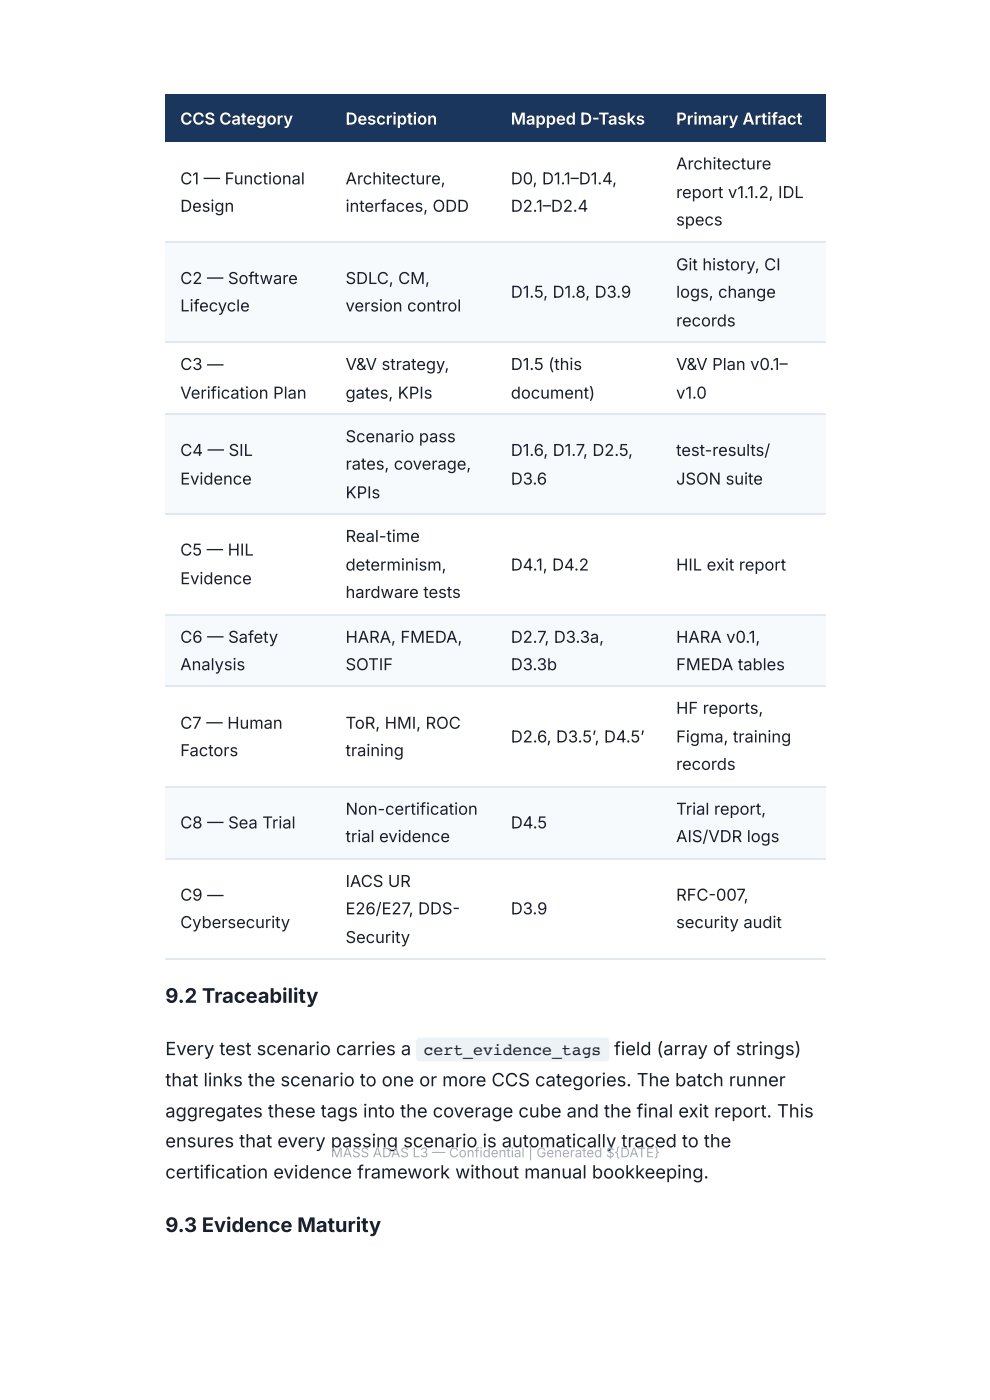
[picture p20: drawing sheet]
<svg xmlns="http://www.w3.org/2000/svg" width="210mm" height="297mm" viewBox="0 0 210 297" stroke-linecap="round" stroke-linejoin="round" font-family="sans-serif">
<defs><g id="words">
<g font-size="4.3" fill="#1a202c">
<text x="35.1" y="213">9.2 Traceability</text>
<text x="35.1" y="261.7">9.3 Evidence Maturity</text>
</g>
<g font-size="3.9" fill="#1a202c">
<text x="35.1" y="224.1">Every test scenario carries a</text>
<text x="130.4" y="224.1">field (array of strings)</text>
<text x="35.1" y="230.7">that links the scenario to one or more CCS categories. The batch runner</text>
<text x="35.1" y="237.3">aggregates these tags into the coverage cube and the final exit report. This</text>
<text x="35.1" y="243.7">ensures that every passing scenario is automatically traced to the</text>
<text x="35.1" y="250.3">certification evidence framework without manual bookkeeping.</text>
</g>
<g font-size="3.5" fill="#fff">
<text x="38.3" y="26.5">CCS Category</text>
<text x="73.4" y="26.5">Description</text>
<text x="108.5" y="26.5">Mapped D-Tasks</text>
<text x="143.6" y="26.5">Primary Artifact</text>
</g>
<g font-size="3.5" fill="#1a202c">
<text x="143.6" y="36">Architecture</text>
<text x="38.3" y="39.2">C1 — Functional</text>
<text x="73.4" y="39.2">Architecture,</text>
<text x="108.5" y="39.2">D0, D1.1–D1.4,</text>
<text x="38.3" y="45">Design</text>
<text x="73.4" y="45">interfaces, ODD</text>
<text x="108.5" y="45">D2.1–D2.4</text>
<text x="143.6" y="42.1">report v1.1.2, IDL</text>
<text x="143.6" y="47.9">specs</text>
<text x="143.6" y="57.4">Git history, CI</text>
<text x="38.3" y="60.3">C2 — Software</text>
<text x="73.4" y="60.3">SDLC, CM,</text>
<text x="108.5" y="63.2">D1.5, D1.8, D3.9</text>
<text x="143.6" y="63.2">logs, change</text>
<text x="38.3" y="66.1">Lifecycle</text>
<text x="73.4" y="66.1">version control</text>
<text x="143.6" y="69.3">records</text>
<text x="38.3" y="78.6">C3 —</text>
<text x="73.4" y="78.6">V&amp;V strategy,</text>
<text x="108.5" y="78.6">D1.5 (this</text>
<text x="143.6" y="78.6">V&amp;V Plan v0.1–</text>
<text x="38.3" y="84.7">Verification Plan</text>
<text x="73.4" y="84.7">gates, KPIs</text>
<text x="108.5" y="84.7">document)</text>
<text x="143.6" y="84.7">v1.0</text>
<text x="73.4" y="93.9">Scenario pass</text>
<text x="38.3" y="96.8">C4 — SIL</text>
<text x="73.4" y="99.7">rates, coverage,</text>
<text x="108.5" y="96.8">D1.6, D1.7, D2.5,</text>
<text x="143.6" y="96.8">test-results/</text>
<text x="38.3" y="102.9">Evidence</text>
<text x="73.4" y="105.8">KPIs</text>
<text x="108.5" y="102.9">D3.6</text>
<text x="143.6" y="102.9">JSON suite</text>
<text x="38.3" y="118">C5 — HIL</text>
<text x="73.4" y="115.1">Real-time</text>
<text x="38.3" y="124.1">Evidence</text>
<text x="73.4" y="121.2">determinism,</text>
<text x="108.5" y="121.2">D4.1, D4.2</text>
<text x="143.6" y="121.2">HIL exit report</text>
<text x="73.4" y="127">hardware tests</text>
<text x="38.3" y="136.5">C6 — Safety</text>
<text x="73.4" y="136.5">HARA, FMEDA,</text>
<text x="108.5" y="136.5">D2.7, D3.3a,</text>
<text x="143.6" y="136.5">HARA v0.1,</text>
<text x="38.3" y="142.3">Analysis</text>
<text x="73.4" y="142.3">SOTIF</text>
<text x="108.5" y="142.3">D3.3b</text>
<text x="143.6" y="142.3">FMEDA tables</text>
<text x="38.3" y="154.8">C7 — Human</text>
<text x="73.4" y="154.8">ToR, HMI, ROC</text>
<text x="143.6" y="151.6">HF reports,</text>
<text x="38.3" y="160.6">Factors</text>
<text x="73.4" y="160.6">training</text>
<text x="108.5" y="157.7">D2.6, D3.5’, D4.5’</text>
<text x="143.6" y="157.7">Figma, training</text>
<text x="143.6" y="163.5">records</text>
<text x="73.4" y="173">Non-certification</text>
<text x="143.6" y="173">Trial report,</text>
<text x="38.3" y="175.9">C8 — Sea Trial</text>
<text x="73.4" y="178.9">trial evidence</text>
<text x="108.5" y="175.9">D4.5</text>
<text x="143.6" y="178.9">AIS/VDR logs</text>
<text x="38.3" y="191.3">C9 —</text>
<text x="73.4" y="188.4">IACS UR</text>
<text x="143.6" y="191.3">RFC-007,</text>
<text x="38.3" y="197.1">Cybersecurity</text>
<text x="73.4" y="194.2">E26/E27, DDS-</text>
<text x="108.5" y="194.2">D3.9</text>
<text x="143.6" y="197.1">security audit</text>
<text x="73.4" y="200.3">Security</text>
<text x="90" y="224.1">cert_evidence_tags</text>
</g>
<text font-size="2.8" fill="#a0aec0" x="70.3" y="245.8">MASS ADAS L3 — Confidential | Generated ${DATE}</text>
</g></defs>
<g fill="#1a365d">
<path d="M35.2 20.1h34.9v10.1h-34.9z"/>
<path d="M70.1 20.1h35.2v10.1h-35.2z"/>
<path d="M105.3 20.1h35.2v10.1h-35.2z"/>
<path d="M140.5 20.1h34.9v10.1h-34.9z"/>
</g>
<g fill="#f7fafc">
<path d="M35.2 51.3h34.9v21.5h-34.9z"/>
<path d="M70.1 51.3h35.2v21.5h-35.2z"/>
<path d="M105.3 51.3h35.2v21.5h-35.2z"/>
<path d="M140.5 51.3h34.9v21.5h-34.9z"/>
<path d="M35.2 87.8h34.9v21.5h-34.9z"/>
<path d="M70.1 87.8h35.2v21.5h-35.2z"/>
<path d="M105.3 87.8h35.2v21.5h-35.2z"/>
<path d="M140.5 87.8h34.9v21.5h-34.9z"/>
<path d="M35.2 130.4h34.9v15.4h-34.9z"/>
<path d="M70.1 130.4h35.2v15.4h-35.2z"/>
<path d="M105.3 130.4h35.2v15.4h-35.2z"/>
<path d="M140.5 130.4h34.9v15.4h-34.9z"/>
<path d="M35.2 167h34.9v15.3h-34.9z"/>
<path d="M70.1 167h35.2v15.3h-35.2z"/>
<path d="M105.3 167h35.2v15.3h-35.2z"/>
<path d="M140.5 167h34.9v15.3h-34.9z"/>
</g>
<path d="M35.2 51.5h140.2M35.2 72.6h140.2M35.2 88h140.2M35.2 109.1h140.2M35.2 130.6h140.2M35.2 145.7h140.2M35.2 167.1h140.2M35.2 182.4h140.2M35.2 203.6h140.2" fill="none" stroke="#e2e8f0" stroke-width=".26"/>
<path d="M88.6 220.6l.6-.2h39.4a.79 .79 0 0 1 .8 .8v3.4a.79 .79 0 0 1-.8 .8h-39.4a.79 .79 0 0 1-.8-.8v-3.4z" fill="#edf2f7"/>
<use href="#words"/>
</svg>
